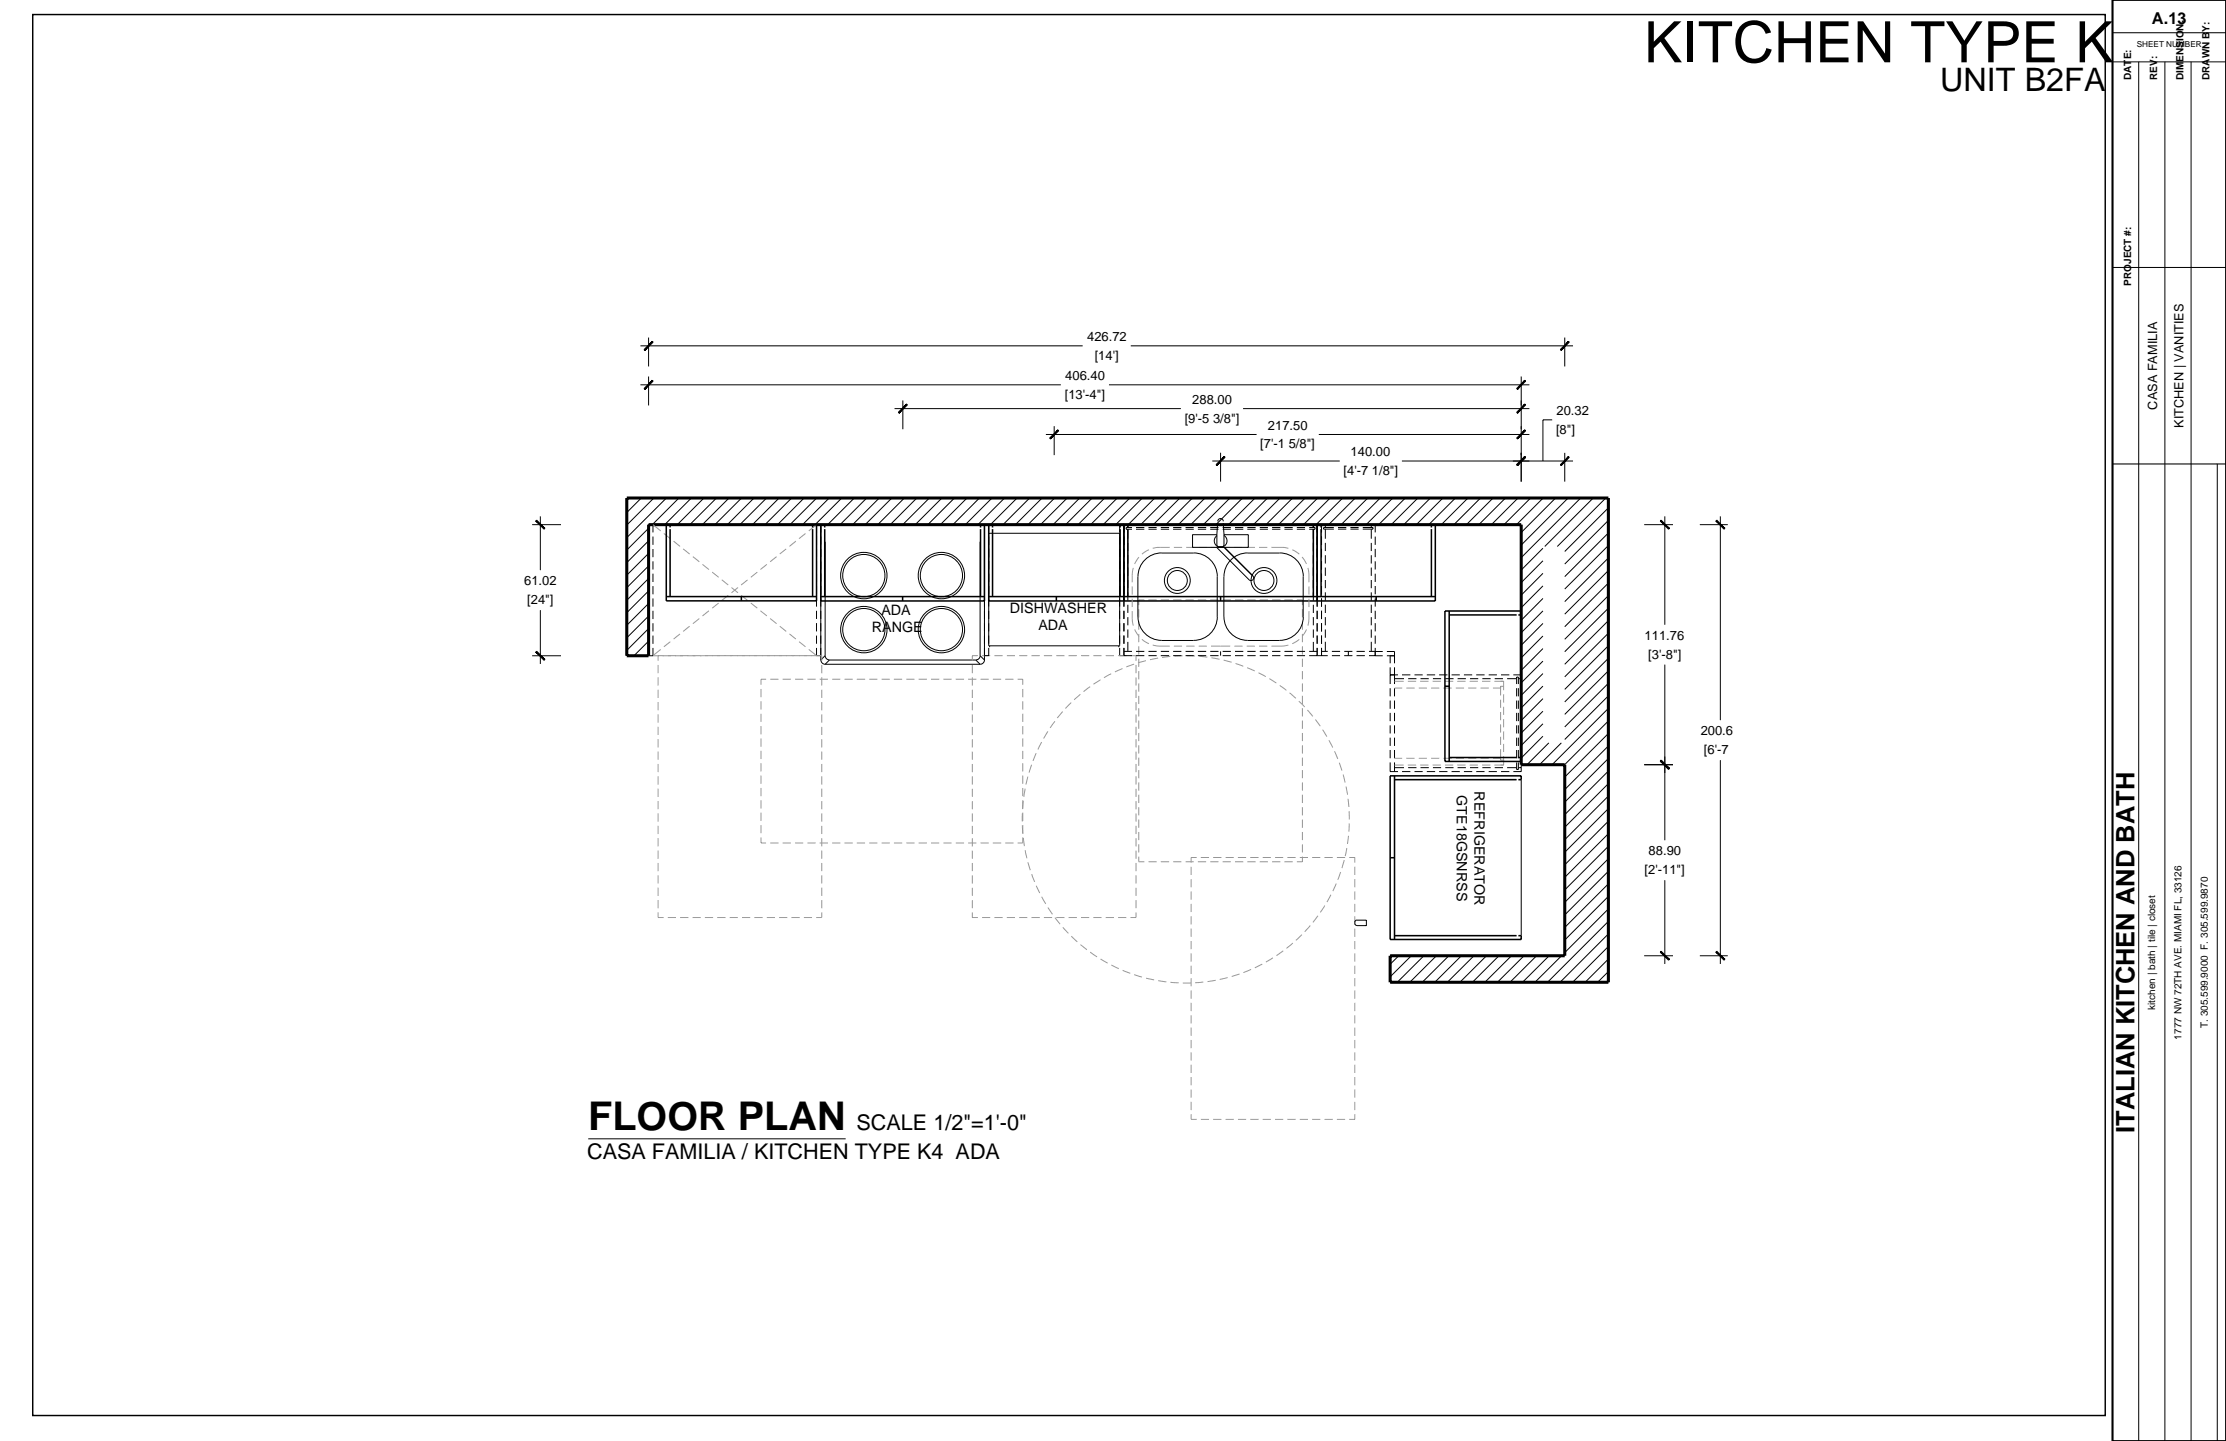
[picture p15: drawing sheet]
<svg xmlns="http://www.w3.org/2000/svg" width="432mm" height="279mm" viewBox="0 0 432 279" stroke-linecap="round" stroke-linejoin="round" font-family="sans-serif">
<defs><g id="words">
<text font-size="11.1" x="318.9" y="12.1">KITCHEN TYPE K4</text>
<text font-size="7.7" x="114.1" y="219.2">FLOOR PLAN</text>
<text font-size="6.3" x="376.4" y="17.6">UNIT B2FA</text>
<text font-size="4.9" x="414.1" y="219.7" transform="rotate(-90 414.1 219.7)">ITALIAN KITCHEN AND BATH</text>
<g font-size="4.2">
<text x="166.2" y="219.2">SCALE 1/2&quot;=1'-0&quot;</text>
<text x="113.9" y="224.7">CASA FAMILIA / KITCHEN TYPE K4 ADA</text>
</g>
<text font-size="3.2" x="417.4" y="4.6">A.13</text>
<g font-size="2.8">
<text x="171" y="119.2">ADA</text>
<text x="195.9" y="118.8">DISHWASHER</text>
<text x="169.1" y="122.6">RANGE</text>
<text x="201.4" y="122.1">ADA</text>
<text x="282.6" y="154.2" transform="rotate(90 282.6 154.2)">GTE18GSNRSS</text>
<text x="286" y="153.5" transform="rotate(90 286 153.5)">REFRIGERATOR</text>
</g>
<g font-size="2.5">
<text x="210.9" y="66.1">426.72</text>
<text x="212.3" y="69.8">[14']</text>
<text x="206.5" y="77.3">[13'-4&quot;]</text>
<text x="206.7" y="73.7">406.40</text>
<text x="229.8" y="81.9">[9'-5 3/8&quot;]</text>
<text x="231.3" y="78.3">288.00</text>
<text x="246" y="83.3">217.50</text>
<text x="301.9" y="80.5">20.32</text>
<text x="418.5" y="79.4" transform="rotate(-90 418.5 79.4)">CASA FAMILIA</text>
<text x="423.5" y="83" transform="rotate(-90 423.5 83)">KITCHEN | VANITIES</text>
<text x="244.5" y="87">[7'-1 5/8&quot;]</text>
<text x="262" y="88.5">140.00</text>
<text x="301.8" y="84.1">[8&quot;]</text>
<text x="260.6" y="92.1">[4'-7 1/8&quot;]</text>
<text x="101.7" y="113.5">61.02</text>
<text x="102.3" y="117.1">[24&quot;]</text>
<text x="319" y="124.1">111.76</text>
<text x="319.7" y="127.7">[3'-8&quot;]</text>
<text x="329.9" y="142.6">200.6</text>
<text x="330.5" y="146.2">[6'-7</text>
<text x="319.8" y="165.9">88.90</text>
<text x="319" y="169.5">[2'-11&quot;]</text>
</g>
<g font-size="1.9">
<text x="413.4" y="15.5" transform="rotate(-90 413.4 15.5)">DATE:</text>
<text x="418.5" y="15.5" transform="rotate(-90 418.5 15.5)">REV:</text>
<text x="423.5" y="15.5" transform="rotate(-90 423.5 15.5)">DIMENSION:</text>
<text x="428.6" y="15.5" transform="rotate(-90 428.6 15.5)">DRAWN BY:</text>
<text x="413.4" y="55.4" transform="rotate(-90 413.4 55.4)">PROJECT #:</text>
<text x="418.1" y="195.8" transform="rotate(-90 418.1 195.8)">kitchen | bath | tile | closet</text>
<text x="423.2" y="201.6" transform="rotate(-90 423.2 201.6)">1777 NW 72TH AVE. MIAMI FL, 33126</text>
<text x="428.2" y="199.3" transform="rotate(-90 428.2 199.3)">T. 305.599.9000 F. 305.599.9870</text>
</g>
<text font-size="1.6" x="414.5" y="9.2">SHEET NUMBER</text>
</g></defs>
<g fill="none" stroke="#000" stroke-width=".19">
<path d="M124.2 67.1h85.8M124.2 74.6h81.6M125.8 65.4v5.7M125.8 73v5.6M173.5 79.2h55.6M175.1 77.6v5.6M215.1 74.6h81.6M219.4 67.1h85.7M241.1 79.2h55.6M295.1 73v20.4M303.5 65.4v5.7M122 96.6l-.4 .3"/>
<path d="M124.4 96.6l-2.8 2.8M126.8 96.6l-5.2 5.2M129.3 96.6l-7.7 7.6M131.7 96.6l-5.2 5.1M134.1 96.6l-5.2 5.1M136.5 96.6l-5.1 5.1M139 96.6l-5.2 5.1M141.4 96.6l-5.2 5.1M143.8 96.6l-5.1 5.1M146.3 96.6l-5.2 5.1M148.7 96.6l-5.2 5.1M151.1 96.6l-5.1 5.1"/>
<path d="M153.6 96.6l-5.2 5.1M156 96.6l-5.2 5.1M158.4 96.6l-5.2 5.1M160.8 96.6l-5.1 5.1M163.3 96.6l-5.2 5.1M165.7 96.6l-5.2 5.1M168.1 96.6l-5.1 5.1M170.6 96.6l-5.2 5.1M173 96.6l-5.2 5.1M175.4 96.6l-5.1 5.1M177.8 96.6l-5.1 5.1M180.3 96.6l-5.2 5.1"/>
<path d="M182.7 96.6l-5.2 5.1M185.1 96.6l-5.1 5.1M187.6 96.6l-5.2 5.1M190 96.6l-5.2 5.1M192.4 96.6l-5.1 5.1M194.9 96.6l-5.2 5.1M197.3 96.6l-5.2 5.1M199.7 96.6l-5.1 5.1M202.1 96.6l-5.1 5.1M202.9 84.2h40.9M204.5 82.6v5.6M204.6 96.6l-5.2 5.1"/>
<path d="M207 96.6l-5.2 5.1M209.4 96.6l-5.1 5.1M211.9 96.6l-5.2 5.1M214.3 96.6l-5.2 5.1M216.7 96.6l-5.1 5.1M219.2 96.6l-5.2 5.1M221.6 96.6l-5.2 5.1M224 96.6l-5.2 5.1M226.4 96.6l-5.1 5.1M228.9 96.6l-5.2 5.1M231.3 96.6l-5.2 5.1M233.7 96.6l-5.1 5.1"/>
<path d="M235.2 89.4h24.7M236.2 96.6l-5.2 5.1M236.8 87.8v5.6M238.6 96.6l-5.2 5.1M241 96.6l-5.1 5.1M243.5 96.6l-5.2 5.1M245.9 96.6l-5.2 5.1M248.3 96.6l-5.2 5.1M250.7 96.6l-5.1 5.1M253.2 96.6l-5.2 5.1M255.6 96.6l-5.2 5.1M255.8 84.2h40.9"/>
<path d="M258 96.6l-5.1 5.1M260.5 96.6l-5.2 5.1M262.9 96.6l-5.2 5.1M265.3 96.6l-5.1 5.1M267.7 96.6l-5.1 5.1M270.2 96.6l-5.2 5.1M271.9 89.4h33.2M272.6 96.6l-5.2 5.1M275 96.6l-5.1 5.1M277.5 96.6l-5.2 5.1M279.9 96.6l-5.2 5.1M282.3 96.6l-5.1 5.1"/>
<path d="M284.8 96.6l-5.2 5.1M287.2 96.6l-5.2 5.1M289.6 96.6l-5.1 5.1M292 96.6l-5.1 5.1M294.5 96.6l-5.2 5.1M296.9 96.6l-5.2 5.1M299.3 96.6l-5.1 5.1M301.1 81.4h-1.8v8M301.8 96.6l-6.7 6.7M303.5 87.8v5.6M304.2 96.6l-9.1 9.1M306.6 96.6l-11.5 11.5"/>
<path d="M309.1 96.6l-9.4 9.4M311.5 96.6l-9.4 9.4M312 98.5l-8.5 8.4M103.2 101.7h5.6M104.8 100.1v10.5M104.8 118.3v10.4M125.8 103.2v-1.5h.9v1.5M125.8 104v1.6M125.8 106.4v1.6M125.8 108.8v1.6M125.8 111.2v1.6M125.8 113.6v1.6"/>
<path d="M125.8 116v1.6M125.8 118.4v1.6M125.8 102.4l-4.2 4.3M125.8 104.9l-4.2 4.2M125.8 107.3l-4.2 4.2M125.8 109.7l-4.2 4.3M125.8 112.2l-4.2 4.2M125.8 114.6l-4.2 4.2M125.8 117l-4.2 4.2M125.8 119.4l-4.2 4.3M126.7 104v1.6M126.7 106.4v1.6"/>
<path d="M126.7 108.8v1.6M126.7 111.2v1.6M126.7 113.6v1.6M126.7 116v1.6M126.7 118.4v1.6M130 101.7h27.6M158.4 103.2v-1.5h33.4v1.5M158.4 104v1.6M158.4 106.4v1.6M158.4 108.8v1.6M158.4 111.2v1.6M158.4 113.6v1.6"/>
<path d="M158.4 116v1.6M158.4 118.4v1.6M159.2 101.7v26.3l.9-.9M160.1 105v22.1M190.1 105v22.1l.9 .9M191 101.7v26.3M191.8 103.4h25.4v21.8h-25.4zM192.5 101.7h85.2M217.2 101.7v1.5M218 101.7v1.5M218 104v1.6M218 106.4v1.6"/>
<path d="M218 108.8v1.6M218 111.2v1.6M218 113.6v1.6M218 116v1.6M218 118.4v1.6M218.8 101.7v.6M218.8 102.6v1.9M218.8 105.3v1.5M218.8 107.7v1.6M218.8 110v1.7M218.8 112.5v1.5M218.8 114.9v1.6"/>
<path d="M218.8 117.3v1.6M218.8 119.7v1.5M219.6 102.3h-1.2v.3h1.2M220.4 102.6h1.6M220.4 102.3h1.6M222.8 102.6h1.6M222.8 102.3h1.6M225.2 102.6h1.6M225.2 102.3h1.6M227.6 102.6h1.6M227.6 102.3h1.6M230 102.6h1.6"/>
<path d="M230 102.3h1.6M232.4 102.6h1.6M232.4 102.3h1.6M234.8 102.6h1.6M234.8 102.3h1.6M236 106.1l6.3 6.3a.52 .52 0 0 0 .7 0 .52 .52 0 0 0 0-.7M236.1 103.7h-4.8v2.4h10.8v-2.4h-4.7M236.1 103.9a1.24 1.24 0 0 0 .1 2.1M236.2 101.4l-.1 4.3 .1 .3h1.1l.1-.3-.1-4.3M237.2 102.6h1.6M237.2 102.3h1.6M237.3 101.1a.54 .54 0 0 0-.5-.6 .54 .54 0 0 0-.6 .6"/>
<path d="M237.4 111.8v7.8M237.4 119.6a4.6 4.6 0 0 0 4.6 4.6M237.4 103.8a1.24 1.24 0 0 1-.1 2.2M237.5 106.1l5.5 5.6M239.6 102.6h1.6M239.6 102.3h1.6M242 102.6h1.6M242 102.3h1.6M244.4 102.6h1.6M244.4 102.3h1.6M246.8 102.6h1.6M246.8 102.3h1.6"/>
<path d="M248.2 107.2h-6.2a4.6 4.6 0 0 0-4.6 4.6M248.2 107.2a4.5 4.5 0 0 1 4.6 4.6v7.8a4.6 4.6 0 0 1-4.6 4.6M249.2 102.6h1.6M249.2 102.3h1.6M251.6 102.6h1.6M251.6 102.3h1.6M254 102.3h1.1v.3h-1.1M254.8 101.7v.6M254.8 102.6v1.9M254.8 105.3v1.5M254.8 107.7v1.6M254.8 110v1.7"/>
<path d="M254.8 112.5v1.5M254.8 114.9v1.6M254.8 117.3v1.6M254.8 119.7v1.5M255.5 101.7v1.5M255.5 104v1.6M255.5 106.4v1.6M255.5 108.8v1.6M255.5 111.2v1.6M255.5 113.6v1.6M255.5 116v1.6M255.5 118.4v1.6"/>
<path d="M256.3 101.7v1.5M256.3 104v1.6M256.3 106.4v1.6M256.3 108.8v1.6M256.3 111.2v1.6M256.3 113.6v1.6M256.3 116v1.6M256.3 118.4v1.6M257.1 101.7v.6M257.1 102.6v1.9M257.1 105.3v1.5M257.1 107.7v1.6"/>
<path d="M257.1 110v1.7M257.1 112.5v1.5M257.1 114.9v1.6M257.1 117.2v1.7M257.1 119.7v1.5M258.7 102.3h-1.9v.3h1.9M259.5 102.6h1.7M259.5 102.3h1.7M262 102.6h1.5M262 102.3h1.5M264.4 102.3h1.9v.3h-1.9M266 101.7v.6"/>
<path d="M266 102.6v1.9M266 105.3v1.5M266 107.7v1.6M266 110v1.7M266 112.5v1.5M266 114.9v1.6M266 117.2v1.7M266 119.7v1.5M266.8 101.7v1.5M266.8 104v1.6M266.8 106.4v1.6M266.8 108.8v1.6"/>
<path d="M266.8 111.2v1.6M266.8 113.6v1.6M266.8 116v1.6M266.8 118.4v1.6M295.1 119.2v27.8M299.3 106.3l-4.2 4.2M299.3 108.7l-4.2 4.3M299.3 111.2l-4.2 4.2M299.3 113.6l-4.2 4.2M299.3 116l-4.2 4.3M299.3 118.4l-4.2 4.3M312 100.9l-8.5 8.5"/>
<path d="M312 103.3l-8.5 8.5M312 105.8l-8.5 8.4M312 108.2l-8.5 8.4M312 110.6l-8.5 8.5M312 113.1l-8.5 8.4M312 115.5l-8.5 8.5M312 117.9l-8.5 8.5M318.9 101.7h5.6M322.9 100.1v21M329.7 101.7h5.5M333.7 100.1v39.5M103.2 127.1h5.6"/>
<path d="M125.8 120.8v1.6M125.8 123.2v1.6M125.8 125.6v1.5h.9v-1.5M125.8 121.9l-4.2 4.2M125.8 124.3l-2.8 2.8M125.8 126.7l-.4 .4M126.7 120.8v1.6M126.7 123.2v1.6M158.4 120.8v1.6M158.4 123.2v1.6M158.4 125.6v1.5h.8M159.2 128a.84 .84 0 0 0 .9 .8"/>
<path d="M160.1 127.1a.84 .84 0 0 0 .8 .9M160.9 128h28.4l.8 .8h-30zM190.1 127.1a.84 .84 0 0 1-.8 .9M191 128a.84 .84 0 0 1-.9 .8M191.8 125.6v1.5h-.8M192 125.2v.3M217 125.2v.3M217.2 125.6v1.5h2.4M218 120.8v1.6M218 123.2v1.6M218 125.6v1.5M218 126.3h1.6"/>
<path d="M218.8 122v1.7M218.8 124.5v1.8M220.4 127.1h1.6M220.4 126.3h1.6M222.8 127.1h1.6M222.8 126.3h1.6M225.2 127.1h1.6M225.2 126.3h1.6M225.3 124.2h6.2M225.3 124.2a4.6 4.6 0 0 1-4.6-4.6v-7.8a4.5 4.5 0 0 1 4.6-4.6h6.3a4.5 4.5 0 0 1 4.5 4.6v7.8a4.6 4.6 0 0 1-4.5 4.6M227.6 127.1h1.6M227.6 126.3h1.6"/>
<path d="M230 127.1h1.6M230 126.3h1.6M232.4 127.1h1.6M232.4 126.3h1.6M234.8 127.1h1.6M234.8 126.3h1.6M236.8 126.3v.8M237.2 127.1h1.6M237.2 126.3h1.6M239.6 127.1h1.6M239.6 126.3h1.6M242 127.1h1.6"/>
<path d="M242 126.3h1.6M242 124.2h6.2M244.4 127.1h1.6M244.4 126.3h1.6M246.8 127.1h1.6M246.8 126.3h1.6M249.2 127.1h1.6M249.2 126.3h1.6M251.6 127.1h1.6M251.6 126.3h1.6M254 127.1h3.6M254 126.3h1.5"/>
<path d="M254.8 122v1.7M254.8 124.5v1.8M255.5 120.8v1.6M255.5 123.2v1.6M255.5 125.6v1.5M256.3 120.8v1.6M256.3 123.2v1.6M256.3 125.6v1.5M256.3 126.3h1.3M257.1 122v1.7M257.1 124.4v1.9M258.4 127.1h1.5"/>
<path d="M258.4 126.3h1.5M260.8 127.1h1.5M260.8 126.3h1.5M261.6 126.3v.8M263.1 127.1h1.7M263.1 126.3h1.7M265.6 127.1h1.2M265.6 126.3h1.2M266 122v1.7M266 124.4v1.9M266.8 125.6v1.5h1.4M266.8 120.8v1.6"/>
<path d="M266.8 123.2v1.6M266.8 126.3h1.4M269 127.1h1.5M269 126.3h1.5v2.3M269.7 130.9h1.5M269.7 127.1v1.5M269.7 129.4v3.2M269.7 133.4v1.6M269.7 135.8v1.6M269.7 138.2v1.6M270.5 129.4v3.2M270.5 133.4v1.6"/>
<path d="M270.5 135.8v1.6M270.5 138.2v1.6M270.5 131.6h1.9M272 130.9h1.6M273.2 131.6h1.6M274.4 130.9h1.6M275.5 131.6h1.7M276.8 130.9h1.6M278 131.6h1.5M279.2 130.9h1.6M280.4 131.6h1.6M281.6 130.9h1.6"/>
<path d="M282.7 131.6h1.7M284 130.9h1.6M285.2 131.6h1.5M286.4 130.9h1.6M287.5 131.6h1.7M288.8 130.9h1.6M289.9 131.6h1.6M291.2 130.9h1.6M292.4 131.6h1.8M293.6 130.9h1.5M294.2 132.6v-1.3h.3v1.3M294.2 133.4v1.6"/>
<path d="M294.2 135.8v1.6M294.2 138.2v1.6M294.5 131.6h.6M294.5 133.4v1.6M294.5 135.8v1.6M294.5 138.2v1.6M299.3 120.9l-4.2 4.2M299.3 123.3l-4.2 4.3M299.3 125.8l-4.2 4.2M299.3 128.2l-4.2 4.2M299.3 130.6l-4.2 4.2M299.3 133l-4.2 4.3"/>
<path d="M299.3 135.5l-4.2 4.2M299.3 137.9l-4.2 4.2M312 120.3l-8.5 8.5M312 122.8l-8.5 8.4M312 125.2l-8.5 8.5M312 127.6l-8.5 8.5M312 130.1l-8.5 8.4M312 132.5l-8.5 8.4M312 134.9l-8.5 8.5M312 137.4l-10.9 10.9M312 139.8l-8.5 8.5M322.9 128.9v34"/>
<path d="M269.7 140.6v1.6M269.7 143v1.6M269.7 145.4v1.6M269.7 147.8v1.8h1.5M270.5 140.6v1.6M270.5 143v1.6M270.5 145.4v1.6M270.5 147.8v1.8M270.5 148.8h1.9M272 149.6h1.6M273.2 148.8h1.6M274.4 149.6h1.6"/>
<path d="M275.5 148.8h1.7M276.8 149.6h1.6M278 148.8h1.5M279.2 149.6h1.6M280.4 148.8h1.6M281.6 149.6h1.6M282.7 148.8h1.7M284 149.6h1.6M285.2 148.8h1.5M286.4 149.6h1.6M287.5 148.8h1.7M288.8 149.6h1.6"/>
<path d="M289.9 148.8h1.6M291.2 149.6h1.6M292.4 148.8h1.8M294.2 140.6v1.6M294.2 143v1.6M294.2 145.4v1.6M294.2 147.8v1.4h.3v-1.4M294.5 148.8h.6M294.5 140.6v1.6M294.5 143v1.6M294.5 145.4v1.6M295.1 147.8v1.8h-1.5"/>
<path d="M295.1 151.2v30.2M299.3 140.3l-4.2 4.2M299.3 142.7l-4.2 4.3M300.4 144l-4.2 4.3M302.9 144l-4.3 4.3M312 142.2l-8.5 8.5M312 144.6l-8.5 8.5M312 147.1l-8.5 8.4M312 149.5l-8.5 8.5M312 151.9l-8.5 8.5M312 154.3l-8.5 8.5M312 156.8l-8.5 8.4"/>
<path d="M312 159.2l-8.5 8.5M318.9 148.3h5.6M333.7 147.4v39.5M263.2 179.5a.54 .54 0 0 1-.4-.6 .54 .54 0 0 1 .4-.5h1.8v1.1h-1.8M312 161.6l-8.5 8.5M312 164.1l-8.5 8.5M312 166.5l-8.5 8.5M312 168.9l-8.5 8.5M312 171.4l-8.5 8.4M312 173.8l-8.5 8.5M312 176.2l-8.5 8.5M312 178.6l-11.8 11.9"/>
<path d="M322.9 170.7v16.2M271.3 185.3l-1.6 1.7M273.8 185.3l-4.1 4.1M276.2 185.3l-5.2 5.2M278.6 185.3l-5.1 5.2M281.1 185.3l-5.2 5.2M283.5 185.3l-5.2 5.2M285.9 185.3l-5.1 5.2M288.4 185.3l-5.2 5.2M290.8 185.3l-5.2 5.2M293.2 185.3l-5.2 5.2M295.6 185.3l-5.1 5.2"/>
<path d="M298.1 185.3l-5.2 5.2M300.5 185.3l-5.2 5.2M302.9 185.3l-5.1 5.2M312 181.1l-9.4 9.4M312 183.5l-6.9 7M312 185.9l-4.5 4.6M312 188.4l-2.1 2.1M318.9 185.3h5.6M329.7 185.3h5.5M114.1 220.8h49.9"/>
<circle cx="167.6" cy="111.6" r="4.5"/>
<circle cx="167.6" cy="111.6" r="4.1"/>
<circle cx="182.6" cy="111.6" r="4.5"/>
<circle cx="182.6" cy="111.6" r="4.1"/>
<circle cx="228.4" cy="112.6" r="1.94"/>
<circle cx="228.4" cy="112.6" r="2.51"/>
<circle cx="245.2" cy="112.6" r="1.94"/>
<circle cx="245.2" cy="112.6" r="2.51"/>
<circle cx="167.6" cy="122.1" r="4.5"/>
<circle cx="167.6" cy="122.1" r="4.1"/>
<circle cx="182.6" cy="122.1" r="4.5"/>
<circle cx="182.6" cy="122.1" r="4.1"/>
</g>
<g fill="none" stroke="#989898" stroke-width=".19">
<path d="M126.7 101.7l1.5 1.2M128.8 103.4l1.2 1M130.7 104.9l1.2 1M132.5 106.4l1.3 1M134.4 107.9l1.3 1M135.7 119.9l-1.3 1M136.3 109.4l1.2 1M137.5 118.4l-1.2 1M138.2 110.9l1.2 1M139.4 116.9l-1.2 1M140 112.4l1.3 1M141.3 115.4l-1.3 1"/>
<path d="M141.9 113.9l1.3 1M143.2 113.9l-1.3 1M143.8 115.4l1.2 1M145 112.4l-1.2 1M145.6 116.9l1.3 1M146.9 110.9l-1.3 1M147.5 118.4l1.3 1M148.8 109.4l-1.3 1M149.4 119.9l1.2 1M150.6 107.9l-1.2 1M152.5 106.4l-1.2 1M154.4 104.9l-1.3 1"/>
<path d="M156.3 103.4l-1.3 1M158.4 101.7l-1.5 1.2M219.6 118.5l.1 2 .1 .8M219.6 113.7v1.6M219.6 116.1v1.6M219.8 110.1l-.1 .8-.1 2M220.9 118.1v1.6M220.9 108l-.8 1.3M222 116.3h-1.1v1M222.8 116.3h1.6M222.9 106.6l-1.4 .8M225.2 116.3h1.6"/>
<path d="M226.9 106.1a8.1 8.1 0 0 0-3.3 .2M227.6 116.3h1.6M227.7 106.1h1.6M230 116.3h1.6M230.1 106.1h1.6M232.4 116.3h1.6M232.5 106.1h1.6M234.8 116.3h1.6M234.9 106.1h3.7M237.2 116.3h1.6M239.4 106.1h1.6M239.6 116.3h1.6"/>
<path d="M241.8 106.1h1.6M242 116.3h1.6M244.2 106.1h1.6M244.4 116.3h1.6M246.6 106.1a7.9 7.9 0 0 1 3.3 .2M246.8 116.3h1.6M249.2 116.3h1.6M250.7 106.6l1.3 .8M251.6 116.3h1v1M252.6 108l.8 1.3M252.6 118.1v1.6M253.7 110.1l.2 .8v2"/>
<path d="M253.9 118.5v2l-.2 .8M253.9 113.7v1.6M253.9 116.1v1.6M126.7 127.1h1M127.7 128.9v1.6M127.7 131.3v1.6M127.7 133.7v1.6M127.7 136.1v1.6M127.7 138.5v1.6M128.2 125.9l-1.5 1.2M128.5 127.1h1.6M128.7 127.1h-1v1"/>
<path d="M129.5 127.1h1.6M130 124.4l-1.2 1M130.9 127.1h1.6M131.9 122.9l-1.2 1M131.9 127.1h1.6M133.3 127.1h1.6M133.8 121.4l-1.3 1M134.3 127.1h1.6M136.7 127.1h22.7v1M137.3 127.1h-1.6M147.6 133.6v1.6M147.6 136v1.6"/>
<path d="M147.6 138.4v1.6M148.6 131.7h-1v1.1M149.4 131.7h1.6M151.3 121.4l1.2 1M151.8 131.7h1.6M153.1 122.9l1.3 1M154.2 131.7h1.6M155 124.4l1.3 1M156.6 131.7h1.6M156.9 125.9l1.5 1.2M159 131.7h1.6M159.4 128.9v1.6"/>
<path d="M159.4 131.3v1.6M159.4 133.7v1.6M159.4 136.1v1.6M159.4 138.5v1.6M161.4 131.7h1.6M163.8 131.7h1.6M166.2 131.7h1.6M168.6 131.7h1.6M171 131.7h1.6M173.4 131.7h1.6M175.8 131.7h1.6M178.2 131.7h1.6"/>
<path d="M180.6 131.7h1.6M183 131.7h1.6M185.4 131.7h1.6M187.8 131.7h1.6M188.6 128.9v1.6M188.6 131.3v1.6M188.6 133.7v1.6M188.6 136.1v1.6M188.6 138.5v1.6M189.7 127.1h-1.1v1M190.2 131.7h1.6M190.5 127.1h1.6"/>
<path d="M192.6 131.7h1.6M192.9 127.1h1.6M195 131.7h1.6M195.3 127.1h1.6M197.4 131.7h1v1.1M197.7 127.1h1.6M198.4 133.6v1.6M198.4 136v1.6M198.4 138.4v1.6M200.1 127.1h1.6M202.5 127.1h1.6M204.6 139.8l-.9 1.3"/>
<path d="M204.9 127.1h1.6M206.1 138l-1 1.2M207.3 127.1h1.6M207.8 136.2l-1.1 1.2M209.6 134.6l-1.2 1.1M209.7 127.1h1.6M211.5 133.1l-1.3 1M212.1 127.1h1.6M213.5 131.8l-1.4 .9M214.5 127.1h1.6M215.6 130.6l-1.5 .8M216.9 127.1h1.6"/>
<path d="M217.7 129.6l-1.4 .7M219.3 127.1h1.1v1M220 128.8l-1.5 .5M220.1 122l.9 1.4M220.4 128.9v1.6M220.4 131.3v1.6M220.4 133.7v1.6M220.4 136.1v1.6M220.4 138.5v1.6M220.9 120.5v1.6M220.9 122.9v1.6M220.9 125.3v1.6"/>
<path d="M220.9 127.7v1.6M220.9 130.1v1.6M220.9 132.5v1.6M220.9 134.9v1.6M220.9 137.3v1.6M220.9 139.7v1.6M221.5 124l1.4 .8M222.3 128.1l-1.6 .4M223.6 125.1a8.5 8.5 0 0 0 3.3 .2M224.6 127.6l-1.5 .3M227 127.3l-1.6 .2M227.7 125.3h1.6"/>
<path d="M229.4 127.1l-1.6 .1M230.1 125.3h1.6M230.2 127.1l1.6 .1M232.5 125.3h1.6M232.6 127.2l1.6 .2M234.9 125.3h3.7M235 127.5l1.6 .3M237.4 128l1.5 .4M238.9 128.4h.1M239.4 125.3h1.6M239.7 128.7l1.5 .5M241.8 125.3h1.6"/>
<path d="M241.9 129.5l1.5 .6M244.1 130.5l1.4 .7M244.2 125.3h1.6M246.2 131.6l1.4 .8M248.2 132.9l1.3 1M249.9 125.1a8.5 8.5 0 0 1-3.3 .2M250.1 134.3l1.3 1.1M251.9 136l1.2 1.1M252 124l-1.3 .8M252.6 120.5v1.6M252.6 122.9v1.6M252.6 125.3v1.6"/>
<path d="M252.6 127.7v1.6M252.6 130.1v1.6M252.6 132.5v1.6M252.6 134.9v1.6M252.6 137.3v1.6M252.6 139.7v1.6M253.4 122l-.8 1.4M253.6 137.7l1.1 1.2M255.2 139.5l.9 1.3M270.5 132.1h1.8M270.5 133.4h1.5M272.8 133.4h1.6"/>
<path d="M273.1 132.1h1.6M275.2 133.4h1.6M275.5 132.1h1.6M277.6 133.4h1.6M277.9 132.1h1.6M280 133.4h1.6M280.3 132.1h1.6M282.4 133.4h1.6M282.7 132.1h1.6M284.8 133.4h1.6M285.1 132.1h1.6M287.2 133.4h1.6"/>
<path d="M287.5 132.1h1.6M289.6 133.4h1.5M289.9 132.1h1.8v1.7M291.1 135.7v1.5M291.1 138v1.6M291.7 134.6v1.6M291.7 137v1.6M291.7 139.4v1.6M291.7 133.1h-.6v1.8M127.7 140.9v1.6M127.7 143.3v1.6M127.7 145.7v1.6"/>
<path d="M127.7 148.1v1.6M127.7 150.5v1.6M127.7 152.9v1.6M127.7 155.3v1.6M127.7 157.7v1.6M147.6 140.8v1.6M147.6 143.2v1.6M147.6 145.6v1.6M147.6 148v1.6M147.6 150.4v1.6M147.6 152.8v1.6M147.6 155.2v1.6"/>
<path d="M147.6 157.6v1.6M147.6 160v1.6M159.4 140.9v1.6M159.4 143.3v1.6M159.4 145.7v1.6M159.4 148.1v1.6M159.4 150.5v1.6M159.4 152.9v1.6M159.4 155.3v1.6M159.4 157.7v1.6M188.6 140.9v1.6M188.6 143.3v1.6"/>
<path d="M188.6 145.7v1.6M188.6 148.1v1.6M188.6 150.5v1.6M188.6 152.9v1.6M188.6 155.3v1.6M188.6 157.7v1.6M198.3 157.7v1.6M198.4 140.8v1.6M198.4 143.2v1.6M198.4 145.6v1.6M198.4 148v1.6M198.4 150.4v1.6"/>
<path d="M198.4 152.8v1.6M198.4 155.2v1.6M198.4 157.6v1.6M198.4 160v1.6M198.5 155.3l-.1 1.6M198.9 152.9l-.3 1.6M199.4 150.6l-.4 1.5M200.1 148.3l-.5 1.5M201 146l-.6 1.5M202.1 143.9l-.8 1.4M203.3 141.8l-.9 1.4M220.4 140.9v1.6"/>
<path d="M220.4 143.3v1.6M220.4 145.7v1.6M220.4 148.1v1.6M220.4 150.5v1.6M220.4 152.9v1.6M220.4 155.3v1.6M220.4 157.7v1.6M220.9 142.1v1.6M220.9 144.5v1.6M220.9 146.9v1.6M220.9 149.3v1.6M220.9 151.7v1.6"/>
<path d="M220.9 154.1v1.6M220.9 156.5v1.6M220.9 158.9v1.6M252.6 142.1v1.6M252.6 144.5v1.6M252.6 146.9v1.6M252.6 149.3v1.6M252.6 151.7v1.6M252.6 154.1v1.6M252.6 156.5v1.6M252.6 158.9v1.6M256.6 141.5l.8 1.3"/>
<path d="M257.8 143.5l.7 1.4M258.9 145.7l.6 1.5M259.8 147.9l.5 1.5M260.5 150.2l.4 1.5M261.1 152.5l.3 1.6M261.5 154.9l.2 1.6M261.7 157.3v1.6M261.7 159.7v1.5M270.5 148.3h1.8M270.5 147h1.5M272.8 147h1.6M273.1 148.3h1.6"/>
<path d="M275.2 147h1.6M275.5 148.3h1.6M277.6 147h1.6M277.9 148.3h1.6M280 147h1.6M280.3 148.3h1.6M282.4 147h1.6M282.7 148.3h1.6M284.8 147h1.6M285.1 148.3h1.6M287.2 147h1.6M287.5 148.3h1.6"/>
<path d="M289.6 147h1.5M291.1 140.4v1.6M291.1 142.9v1.5M291.1 145.2v2.2h.6M291.7 141.8v1.6M291.7 144.2v1.6M291.7 146.6v1.7h-1.8M127.7 160.1v1.6M127.7 162.5v1.6M127.7 164.9v1.6M127.7 167.3v1.6M127.7 169.7v1.6"/>
<path d="M127.7 172.1v1.6M127.7 174.5v1.6M127.7 176.9v1h1M129.5 177.9h1.6M131.9 177.9h1.6M134.3 177.9h1.6M136.7 177.9h1.6M139.1 177.9h1.6M141.5 177.9h1.6M143.9 177.9h1.6M146.3 177.9h1.6M147.6 162.4v1h1"/>
<path d="M148.7 177.9h1.6M149.4 163.4h1.6M151.1 177.9h1.6M151.8 163.4h1.6M153.5 177.9h1.6M154.2 163.4h1.6M155.9 177.9h1.6M156.6 163.4h1.6M159 163.4h1.6M159.4 160.1v1.6M159.4 162.5v1.6M159.4 164.9v1.6"/>
<path d="M159.4 167.3v1.6M159.4 169.7v1.6M159.4 172.1v1.6M159.4 174.5v1.6M159.4 176.9v1h-1.1M161.4 163.4h1.6M163.8 163.4h1.6M166.2 163.4h1.6M168.6 163.4h1.6M171 163.4h1.6M173.4 163.4h1.6M175.8 163.4h1.6"/>
<path d="M178.2 163.4h1.6M180.6 163.4h1.6M183 163.4h1.6M185.4 163.4h1.6M187.8 163.4h1.6M188.6 176.9v1h1.1M188.6 160.1v1.6M188.6 162.5v1.6M188.6 164.9v1.6M188.6 167.3v1.6M188.6 169.7v1.6M188.6 172.1v1.6"/>
<path d="M188.6 174.5v1.6M190.2 163.4h1.6M190.5 177.9h1.6M192.6 163.4h1.6M192.9 177.9h1.6M195 163.4h1.6M195.3 177.9h1.6M197.7 177.9h1.6M198.3 160.1l.1 1.6M198.4 162.4v1h-1M198.5 162.5l.2 1.6M198.9 164.8l.3 1.6"/>
<path d="M199.4 167.2l.5 1.5M200.1 177.9h1.6M200.1 169.5l.6 1.5M201 171.7l.7 1.5M202.1 173.9l.8 1.4M202.5 177.9h1.6M203.3 176l.9 1.3M204.2 177.3h.1M204.6 177.9l1 1.3M204.9 177.9h1.6M206.2 179.8l1 1.2M207.3 177.9h1.6"/>
<path d="M209.7 177.9h1.6M212.1 177.9h1.6M214.5 177.9h1.6M216.9 177.9h1.6M220.4 176.9v1h-1.1M220.4 160.1v1.6M220.4 162.5v1.6M220.4 164.9v1.6M220.4 167.3v1.6M220.4 169.7v1.6M220.4 172.1v1.6M220.4 174.5v1.6"/>
<path d="M220.9 161.3v1.6M220.9 163.7v1.6M220.9 166.1v1h1.1M222.8 167.1h1.6M225.2 167.1h1.6M227.6 167.1h1.6M230 167.1h1.6M231.1 168.1v1.6M231.1 170.5v1.5M231.1 172.8v1.7M231.1 175.3v1.5M231.1 177.7v1.5"/>
<path d="M232.1 166.3h-1v1M232.4 167.1h1.6M232.9 166.3h1.6M234.8 167.1h1.6M235.3 166.3h1.6M237.2 167.1h1.6M237.7 166.3h1.6M239.6 167.1h1.6M240.1 166.3h1.6M242 167.1h1.6M242.5 166.3h1.6M244.4 167.1h1.6"/>
<path d="M244.9 166.3h1.6M246.8 167.1h1.6M247.3 166.3h1.6M249.2 167.1h1.6M249.7 166.3h1.6M252.1 166.3h1.6M252.6 161.3v1.6M252.6 163.7v1.6M252.6 166.1v1h-1M254.2 179.5l-1.1 1.2M254.5 166.3h1.6M255.7 177.6l-1 1.2"/>
<path d="M256.9 166.3h1.6M257 175.6l-.9 1.3M258.2 173.5l-.8 1.4M259.2 171.3l-.6 1.5M259.3 166.3h1.6M260.1 169.1l-.6 1.5M260.8 166.8l-.5 1.5M261.3 164.4l-.4 1.6M261.6 162.1l-.2 1.5M261.7 166.3h1.1v1M262.8 168.1v1.6M262.8 170.5v1.5"/>
<path d="M262.8 172.8v1.7M262.8 175.3v1.5M262.8 177.7v1.5M207.8 181.5l1.2 1.1M209.6 183.2l1.2 .9M211.5 184.6l1.3 .9M213.5 185.9l1.4 .9M215.6 187.1l1.4 .7M217.8 188.1l1.4 .6M220 189l1.5 .4M222.3 189.7l1.6 .3M224.7 190.1l1.6 .3"/>
<path d="M227 190.5l1.6 .1M231 190.6h-1.6M231.1 180v1.7M231.1 182.5v1.5M231.1 184.8v1.7M231.1 187.2v1.6M231.1 189.7v1.5M231.1 192v1.7M231.1 194.4v1.6M231.1 196.8v1.6M231.1 199.2v1.7M233.4 190.4l-1.6 .1"/>
<path d="M235.8 190.1l-1.6 .2M238.1 189.5l-1.5 .4M240.5 188.8l-1.6 .5M242.7 188l-1.5 .6M244.9 186.9l-1.5 .7M246.9 185.7l-1.3 .8M248.9 184.4l-1.3 .9M250.8 182.9l-1.2 1M252.5 181.2l-1.1 1.1M262.8 180v1.7M262.8 182.5v1.5M262.8 184.8v1.7"/>
<path d="M262.8 187.2v1.6M262.8 189.7v1.5M262.8 192v1.7M262.8 194.4v1.6M262.8 196.8v1.6M262.8 199.2v1.7M231.1 201.6v1.6M231.1 204v1.6M231.1 206.4v1.6M231.1 208.8v1.6M231.1 211.2v1.6M231.1 213.6v1.6"/>
<path d="M231.1 216v1h1M232.9 217h1.6M235.3 217h1.6M237.7 217h1.6M240.1 217h1.6M242.5 217h1.6M244.9 217h1.6M247.3 217h1.6M249.7 217h1.6M252.1 217h1.6M254.5 217h1.6M256.9 217h1.6"/>
<path d="M259.3 217h1.6M262.8 201.6v1.6M262.8 204v1.6M262.8 206.4v1.6M262.8 208.8v1.6M262.8 211.2v1.6M262.8 213.6v1.6M262.8 216v1h-1.1"/>
</g>
<path d="M121.6 96.6h190.4v93.9h-42.3v-5.2h33.8v-37h-8.4v-46.6h-169.3v25.4h-4.2z" fill="none" stroke="#000" stroke-width=".59"/>
<g fill="#000" stroke="#000" stroke-width=".19">
<path d="M126.5 66.2l.2 .1zM126.5 66.2l-1.4 1.7zM125.1 67.9l1.6-1.6zM126.5 66.2l-1.4 1.7zM124.9 67.8l.2 .1zM124.9 67.8l1.6-1.6z" fill-rule="evenodd"/>
<path d="M126.5 73.7l.2 .2zM126.5 73.7l-1.4 1.8zM125.1 75.5l1.6-1.6zM126.5 73.7l-1.4 1.8zM124.9 75.3l.2 .2zM124.9 75.3l1.6-1.6z" fill-rule="evenodd"/>
<path d="M175.9 78.3l.1 .2zM175.9 78.3l-1.5 1.8zM176 78.5l-1.6 1.6zM175.9 78.3l-1.5 1.8zM174.2 79.9l.2 .2zM174.2 79.9l1.7-1.6z" fill-rule="evenodd"/>
<path d="M294.2 75.3l.2 .2zM295.8 73.7l-1.4 1.8zM295.8 73.7l-1.6 1.6zM295.8 73.7l-1.4 1.8zM295.8 73.7l.2 .2zM296 73.9l-1.6 1.6z" fill-rule="evenodd"/>
<path d="M294.2 79.9l.2 .2zM295.8 78.3l-1.4 1.8zM295.8 78.3l-1.6 1.6zM295.8 78.3l-1.4 1.8zM295.8 78.3l.2 .2zM296 78.5l-1.6 1.6z" fill-rule="evenodd"/>
<path d="M302.7 67.8l.1 .1zM304.2 66.2l-1.4 1.7zM304.2 66.2l-1.5 1.6zM304.2 66.2l-1.4 1.7zM304.2 66.2l.2 .1zM304.4 66.3l-1.6 1.6z" fill-rule="evenodd"/>
<path d="M205.2 83.4l.2 .1zM205.2 83.4l-1.4 1.7zM203.8 85.1l1.6-1.6zM205.2 83.4l-1.4 1.7zM203.6 84.9l.2 .2zM203.6 84.9l1.6-1.5z" fill-rule="evenodd"/>
<path d="M237.5 88.5l.2 .2zM237.5 88.5l-1.4 1.8zM236.1 90.3l1.6-1.6zM237.5 88.5l-1.4 1.8zM235.9 90.1l.2 .2zM235.9 90.1l1.6-1.6z" fill-rule="evenodd"/>
<path d="M294.2 90.1l.2 .2zM295.8 88.5l-1.4 1.8zM295.8 88.5l-1.6 1.6zM295.8 88.5l-1.4 1.8zM295.8 88.5l.2 .2zM296 88.7l-1.6 1.6z" fill-rule="evenodd"/>
<path d="M294.2 84.9l.2 .2zM295.8 83.4l-1.4 1.7zM295.8 83.4l-1.6 1.5zM295.8 83.4l-1.4 1.7zM295.8 83.4l.2 .1zM296 83.5l-1.6 1.6z" fill-rule="evenodd"/>
<path d="M295.8 88.5l.2 .2zM295.8 88.5l-1.4 1.8zM294.4 90.3l1.6-1.6zM295.8 88.5l-1.4 1.8zM294.2 90.1l.2 .2zM294.2 90.1l1.6-1.6z" fill-rule="evenodd"/>
<path d="M302.7 90.1l.1 .2zM304.2 88.5l-1.4 1.8zM302.7 90.1l1.5-1.6zM304.2 88.5l-1.4 1.8zM304.2 88.5l.2 .2zM302.8 90.3l1.6-1.6z" fill-rule="evenodd"/>
<path d="M105.5 102.6l.2-.2zM103.9 101l1.8 1.4zM103.9 101l1.6 1.6zM103.9 101l1.8 1.4zM104.1 100.8l-.2 .2zM104.1 100.8l1.6 1.6z" fill-rule="evenodd"/>
<path d="M323.8 102.4l-.1 .2zM322.1 101l1.7 1.4zM322.1 101l1.6 1.6zM322.1 101l1.7 1.4zM322.2 100.8l-.1 .2zM322.2 100.8l1.6 1.6z" fill-rule="evenodd"/>
<path d="M334.6 102.4l-.2 .2zM332.8 101l1.8 1.4zM332.8 101l1.6 1.6zM332.8 101l1.8 1.4zM333 100.8l-.2 .2zM333 100.8l1.6 1.6z" fill-rule="evenodd"/>
<path d="M104.1 126.3l-.2 .1zM103.9 126.4l1.8 1.5zM104.1 126.3l1.6 1.6zM103.9 126.4l1.8 1.5zM105.7 127.9l-.2 .1zM103.9 126.4l1.6 1.6z" fill-rule="evenodd"/>
<path d="M322.2 147.4l-.1 .2zM322.1 147.6l1.7 1.4zM322.2 147.4l1.6 1.6zM322.1 147.6l1.7 1.4zM323.8 149l-.1 .2zM322.1 147.6l1.6 1.6z" fill-rule="evenodd"/>
<path d="M323.8 149l-.1 .2zM322.1 147.6l1.7 1.4zM322.1 147.6l1.6 1.6zM322.1 147.6l1.7 1.4zM322.2 147.4l-.1 .2zM322.2 147.4l1.6 1.6z" fill-rule="evenodd"/>
<path d="M322.2 184.4l-.1 .2zM322.1 184.6l1.7 1.4zM322.2 184.4l1.6 1.6zM322.1 184.6l1.7 1.4zM323.8 186l-.1 .2zM322.1 184.6l1.6 1.6z" fill-rule="evenodd"/>
<path d="M333 184.4l-.2 .2zM332.8 184.6l1.8 1.4zM333 184.4l1.6 1.6zM332.8 184.6l1.8 1.4zM334.6 186l-.2 .2zM332.8 184.6l1.6 1.6z" fill-rule="evenodd"/>
</g>
<g fill="none" stroke="#000" stroke-width=".3">
<path d="M129.2 115.7h29.2M130 102.3v-.6h-.8v14.8h29.2v-14.8h-.8v.6M130 102.6v13.1M143.8 115.7v.8M157.6 102.6v13.1M159.2 115.7h31.8M160 102.3v-.6h-.8v14.8h31.8v-14.8h-.8v.6M160 102.6v13.1M175.1 115.7v.8M190.2 102.6v13.1M191.8 115.7h86.6M192.5 102.3v-.6h-.7v14.8h86.6v-14.8h-.7v.6"/>
<path d="M192.5 102.6v13.1M204.9 115.7v.8M217.3 102.3v-.6h1.5v.6M217.3 102.6v13.1M218 101.7v14.8M218.8 102.6v13.1M236.8 115.7v.8M254.8 102.3v-.6h1.5v.6M254.8 102.6v13.1M255.5 101.7v14.8M256.3 102.6v13.1M267 115.7v.8"/>
<path d="M277.7 102.6v13.1M281.1 118.5v29.1M281.1 119.2h13.1M294.5 119.2h.6v-.7h-14.8v29.1h14.8v-.7h-.6M280.3 133.1h.8M270.5 150.4v31.8M270.5 151.2h23.7M281.1 146.9h13.1M294.5 151.2h.6v-.8h-25.4v31.8h25.4v-.8h-.6M269.7 166.3h.8M270.5 181.4h23.7"/>
</g>
<path d="M409.8 0h22v279.4h-22z" fill-rule="evenodd" fill="#fff" stroke="#000" stroke-width=".35"/>
<path d="M409.8 90h22" fill="none" stroke="#000" stroke-width=".21"/>
<path d="M409.8 12h22M409.8 6.4h22M414.9 12v267.4M419.9 12v267.4M425 12v267.4M409.8 51.9h22M430.1 90v189.4" fill="none" stroke="#000" stroke-width=".19"/>
<path d="M6.3 2.8h402.1v271.7h-402.1zM409.8 0v279.4" fill="none" stroke="#000" stroke-width=".28"/>
<use href="#words"/>
</svg>
